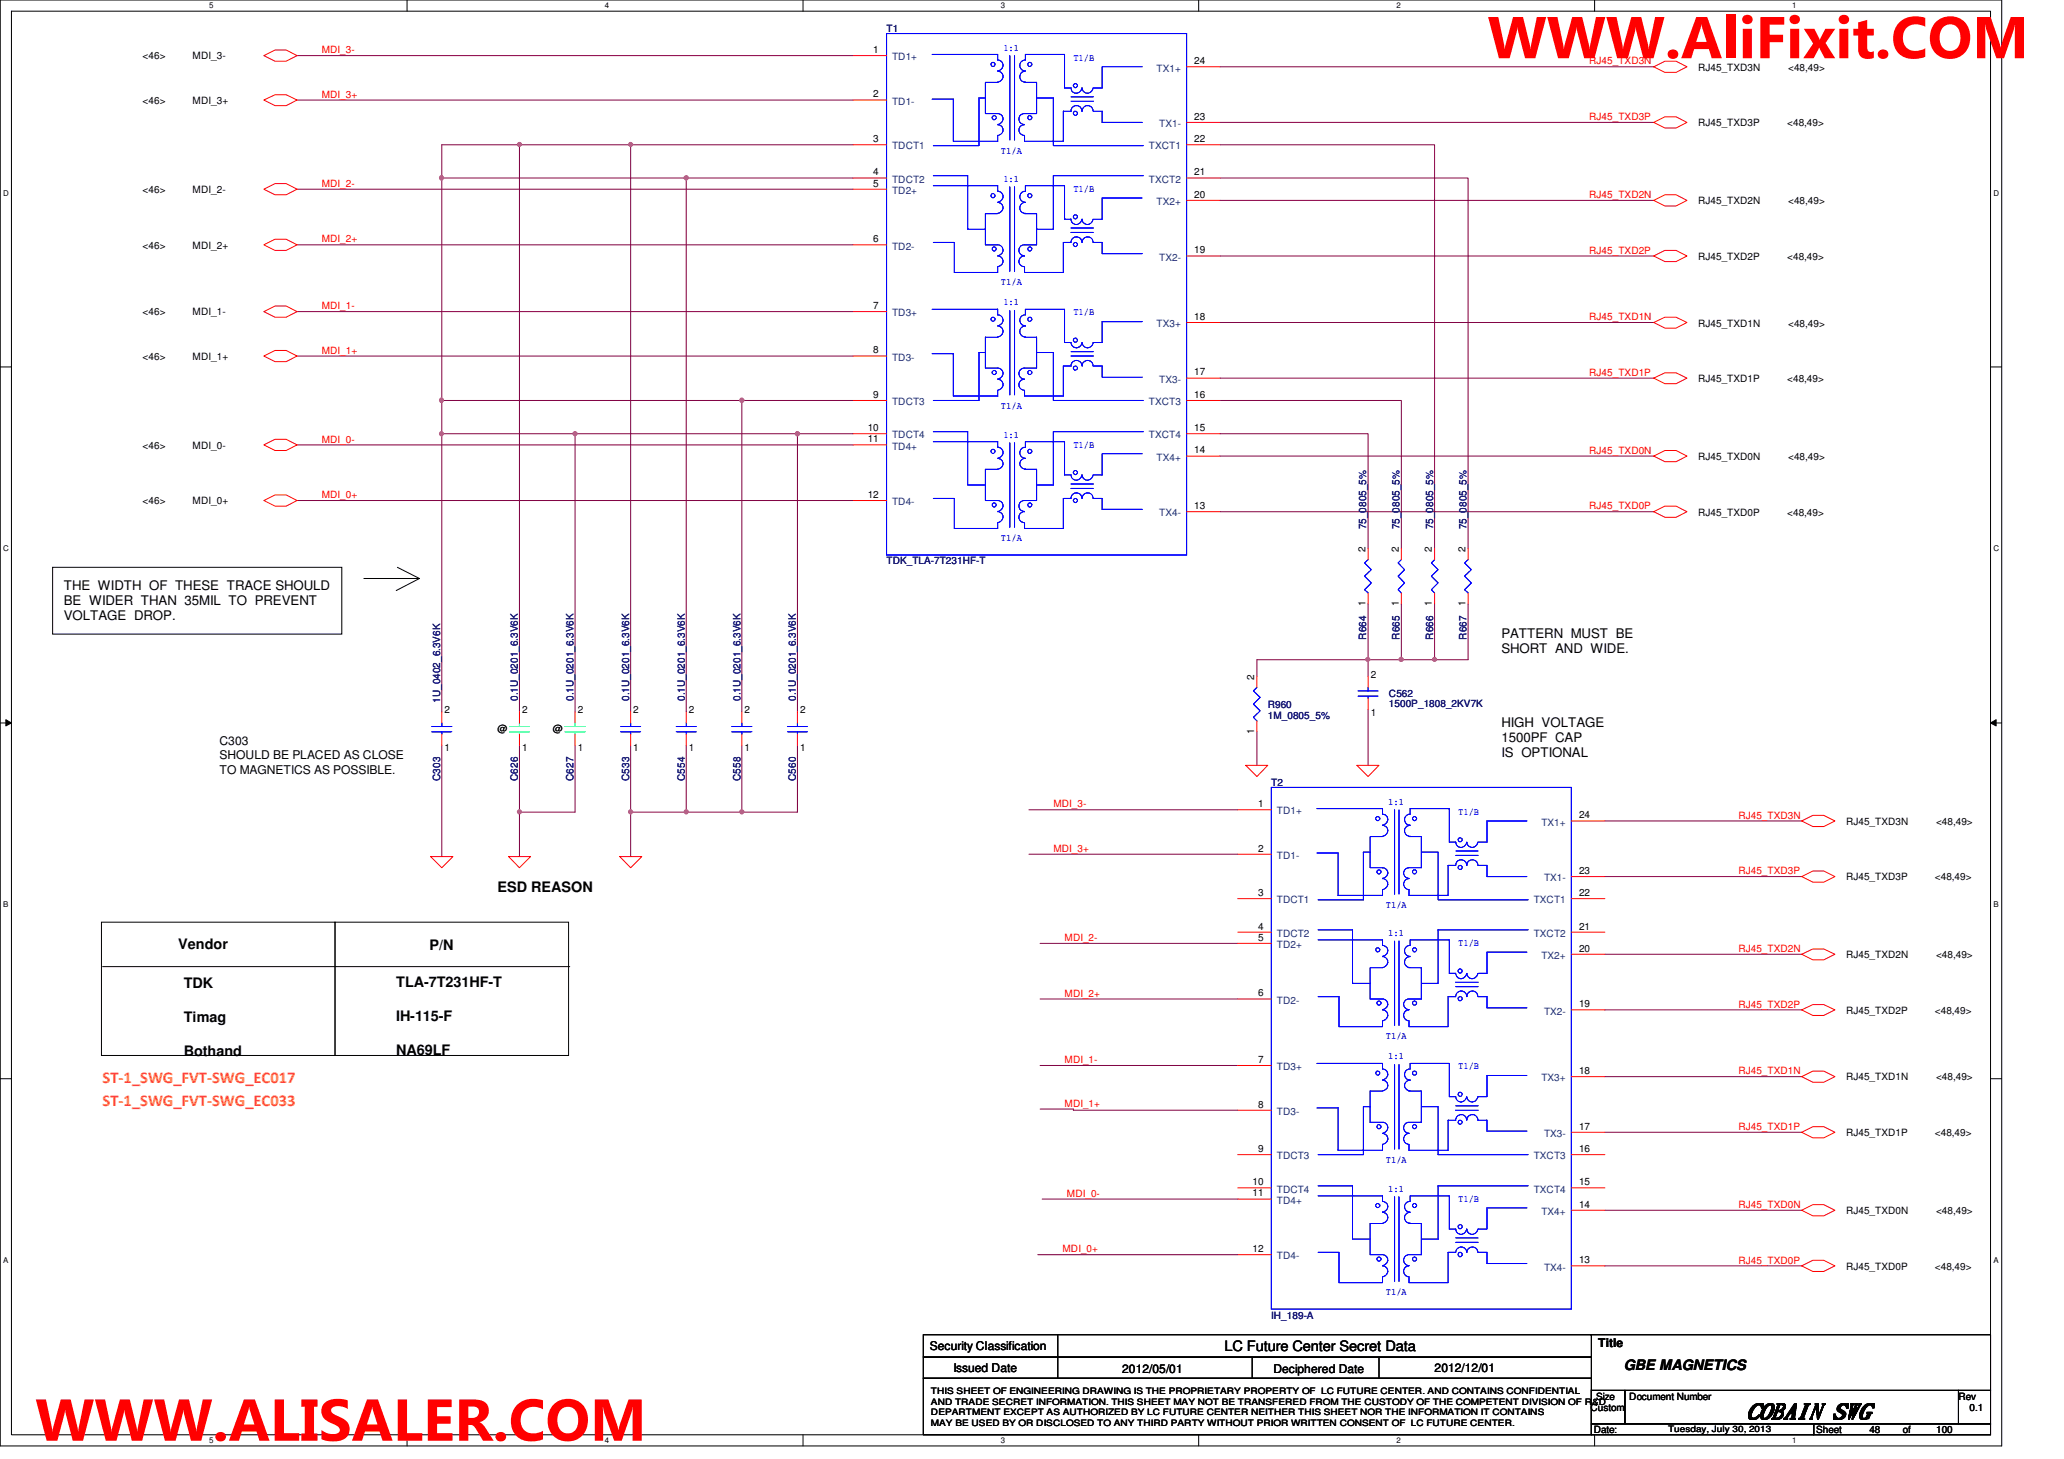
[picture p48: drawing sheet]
<svg xmlns="http://www.w3.org/2000/svg" width="297mm" height="210mm" viewBox="0 0 297 210" stroke-linecap="round" stroke-linejoin="round" font-family="sans-serif">
<defs><g id="words">
<g font-size="8.5" fill="#f00">
<text x="214.1" y="8.4">WWW.AliFixit.COM</text>
<text x="5.1" y="207.3">WWW.ALISALER.COM</text>
</g>
<text font-size="3" x="251.4" y="204">COBAIN SWG</text>
<g font-size="2.4" fill="#ff8000">
<text x="14.8" y="155.9">ST-1_SWG_FVT-SWG_EC017</text>
<text x="14.8" y="159.1">ST-1_SWG_FVT-SWG_EC033</text>
</g>
<g font-size="2.1">
<text x="71.6" y="128.3">ESD REASON</text>
<text x="25.7" y="136.5">Vendor</text>
<text x="61.8" y="136.7">P/N</text>
<text x="26.5" y="142.1">TDK</text>
<text x="57" y="141.9">TLA-7T231HF-T</text>
<text x="26.5" y="147">Timag</text>
<text x="57" y="146.9">IH-115-F</text>
<text x="26.5" y="151.9">Bothand</text>
<text x="57" y="151.8">NA69LF</text>
<text x="176.2" y="194.4">LC Future Center Secret Data</text>
<text x="233.7" y="197.1">GBE MAGNETICS</text>
</g>
<g font-size="1.9">
<text x="9.2" y="89.2">VOLTAGE DROP.</text>
<text x="9.2" y="84.9">THE WIDTH OF THESE TRACE SHOULD</text>
<text x="9.2" y="87.1">BE WIDER THAN 35MIL TO PREVENT</text>
<text x="216.1" y="91.8">PATTERN MUST BE</text>
<text x="216.1" y="93.9">SHORT AND WIDE.</text>
<text x="216.1" y="104.6">HIGH VOLTAGE</text>
<text x="216.1" y="106.8">1500PF CAP</text>
<text x="216.1" y="108.9">IS OPTIONAL</text>
</g>
<g font-size="1.7">
<text x="31.6" y="107.2">C303</text>
<text x="31.6" y="109.3">SHOULD BE PLACED AS CLOSE</text>
<text x="31.6" y="111.3">TO MAGNETICS AS POSSIBLE.</text>
<text x="133.8" y="194.3">Security Classification</text>
<text x="137.2" y="197.3">Issued Date</text>
<text x="161.5" y="197.5">2012/05/01</text>
<text x="183.3" y="197.5">Deciphered Date</text>
<text x="206.5" y="197.3">2012/12/01</text>
<text x="230" y="193.8">Title</text>
</g>
<g font-size="1.4" fill="#000080">
<text x="127.6" y="4.6">T1</text>
<text x="196.6" y="76.2" transform="rotate(-90 196.6 76.2)">75_0805_5%</text>
<text x="201.4" y="76.2" transform="rotate(-90 201.4 76.2)">75_0805_5%</text>
<text x="206.2" y="76.2" transform="rotate(-90 206.2 76.2)">75_0805_5%</text>
<text x="211" y="76.2" transform="rotate(-90 211 76.2)">75_0805_5%</text>
<text x="127.6" y="81.2">TDK_TLA-7T231HF-T</text>
<text x="196.6" y="92" transform="rotate(-90 196.6 92)">R664</text>
<text x="201.4" y="92" transform="rotate(-90 201.4 92)">R665</text>
<text x="206.2" y="92" transform="rotate(-90 206.2 92)">R666</text>
<text x="211" y="92" transform="rotate(-90 211 92)">R667</text>
<text x="63.3" y="101.1" transform="rotate(-90 63.3 101.1)">1U_0402_6.3V6K</text>
<text x="74.5" y="100.8" transform="rotate(-90 74.5 100.8)">0.1U_0201_6.3V6K</text>
<text x="82.5" y="100.8" transform="rotate(-90 82.5 100.8)">0.1U_0201_6.3V6K</text>
<text x="90.5" y="100.8" transform="rotate(-90 90.5 100.8)">0.1U_0201_6.3V6K</text>
<text x="98.5" y="100.8" transform="rotate(-90 98.5 100.8)">0.1U_0201_6.3V6K</text>
<text x="106.5" y="100.8" transform="rotate(-90 106.5 100.8)">0.1U_0201_6.3V6K</text>
<text x="114.6" y="100.8" transform="rotate(-90 114.6 100.8)">0.1U_0201_6.3V6K</text>
<text x="182.5" y="101.9">R960</text>
<text x="199.9" y="100.2">C562</text>
<text x="199.9" y="101.7">1500P_1808_2KV7K</text>
<text x="182.5" y="103.5">1M_0805_5%</text>
<text x="63.3" y="112.4" transform="rotate(-90 63.3 112.4)">C303</text>
<text x="74.5" y="112.4" transform="rotate(-90 74.5 112.4)">C626</text>
<text x="82.5" y="112.4" transform="rotate(-90 82.5 112.4)">C627</text>
<text x="90.5" y="112.4" transform="rotate(-90 90.5 112.4)">C533</text>
<text x="98.5" y="112.4" transform="rotate(-90 98.5 112.4)">C554</text>
<text x="106.5" y="112.4" transform="rotate(-90 106.5 112.4)">C558</text>
<text x="114.6" y="112.4" transform="rotate(-90 114.6 112.4)">C560</text>
<text x="183" y="113.1">T2</text>
<text x="183" y="189.7">IH_189-A</text>
</g>
<g font-size="1.4">
<text x="20.5" y="8.6">&lt;46&gt;</text>
<text x="27.7" y="8.6">MDI_3-</text>
<text x="125.7" y="7.6">1</text>
<text x="171.9" y="9.2">24</text>
<text x="244.4" y="10.2">RJ45_TXD3N</text>
<text x="257.3" y="10.2">&lt;48,49&gt;</text>
<text x="20.5" y="15">&lt;46&gt;</text>
<text x="27.7" y="15">MDI_3+</text>
<text x="125.7" y="14">2</text>
<text x="171.9" y="17.2">23</text>
<text x="125.7" y="20.4">3</text>
<text x="171.9" y="20.4">22</text>
<text x="244.4" y="18.2">RJ45_TXD3P</text>
<text x="257.2" y="18.2">&lt;48,49&gt;</text>
<text x="20.5" y="27.8">&lt;46&gt;</text>
<text x="27.7" y="27.8">MDI_2-</text>
<text x="125.7" y="25.2">4</text>
<text x="125.7" y="26.8">5</text>
<text x="171.9" y="28.4">20</text>
<text x="171.9" y="25.2">21</text>
<text x="244.4" y="29.4">RJ45_TXD2N</text>
<text x="257.3" y="29.4">&lt;48,49&gt;</text>
<text x="20.5" y="35.8">&lt;46&gt;</text>
<text x="27.7" y="35.8">MDI_2+</text>
<text x="125.7" y="34.8">6</text>
<text x="171.9" y="36.4">19</text>
<text x="244.4" y="37.4">RJ45_TXD2P</text>
<text x="257.2" y="37.4">&lt;48,49&gt;</text>
<text x="20.5" y="45.4">&lt;46&gt;</text>
<text x="27.7" y="45.4">MDI_1-</text>
<text x="125.7" y="44.4">7</text>
<text x="171.9" y="46">18</text>
<text x="244.4" y="47">RJ45_TXD1N</text>
<text x="257.3" y="47">&lt;48,49&gt;</text>
<text x="20.5" y="51.8">&lt;46&gt;</text>
<text x="27.7" y="51.8">MDI_1+</text>
<text x="125.7" y="50.8">8</text>
<text x="125.7" y="57.2">9</text>
<text x="171.9" y="54">17</text>
<text x="171.9" y="57.2">16</text>
<text x="244.4" y="55">RJ45_TXD1P</text>
<text x="257.2" y="55">&lt;48,49&gt;</text>
<text x="20.5" y="64.6">&lt;46&gt;</text>
<text x="27.7" y="64.6">MDI_0-</text>
<text x="124.9" y="62">10</text>
<text x="124.9" y="63.6">11</text>
<text x="171.9" y="65.2">14</text>
<text x="171.9" y="62">15</text>
<text x="124.9" y="71.6">12</text>
<text x="244.4" y="66.2">RJ45_TXD0N</text>
<text x="257.3" y="66.2">&lt;48,49&gt;</text>
<text x="20.5" y="72.6">&lt;46&gt;</text>
<text x="27.7" y="72.6">MDI_0+</text>
<text x="171.9" y="73.2">13</text>
<text x="244.4" y="74.2">RJ45_TXD0P</text>
<text x="257.2" y="74.2">&lt;48,49&gt;</text>
<text x="196.5" y="79.4" transform="rotate(-90 196.5 79.4)">2</text>
<text x="201.3" y="79.4" transform="rotate(-90 201.3 79.4)">2</text>
<text x="206.1" y="79.4" transform="rotate(-90 206.1 79.4)">2</text>
<text x="210.9" y="79.4" transform="rotate(-90 210.9 79.4)">2</text>
<text x="196.5" y="87.2" transform="rotate(-90 196.5 87.2)">1</text>
<text x="201.3" y="87.2" transform="rotate(-90 201.3 87.2)">1</text>
<text x="206.1" y="87.2" transform="rotate(-90 206.1 87.2)">1</text>
<text x="210.9" y="87.2" transform="rotate(-90 210.9 87.2)">1</text>
<text x="180.5" y="97.8" transform="rotate(-90 180.5 97.8)">2</text>
<text x="197.3" y="97.5">2</text>
<text x="64" y="102.6">2</text>
<text x="71.6" y="105.4">@</text>
<text x="75.1" y="102.6">2</text>
<text x="79.6" y="105.4">@</text>
<text x="83.1" y="102.6">2</text>
<text x="91.1" y="102.6">2</text>
<text x="99.1" y="102.6">2</text>
<text x="107.1" y="102.6">2</text>
<text x="115.1" y="102.6">2</text>
<text x="180.5" y="105.6" transform="rotate(-90 180.5 105.6)">1</text>
<text x="197.3" y="103">1</text>
<text x="64" y="108.1">1</text>
<text x="75.1" y="108.1">1</text>
<text x="83.1" y="108.1">1</text>
<text x="91.1" y="108.1">1</text>
<text x="99.1" y="108.1">1</text>
<text x="107.1" y="108.1">1</text>
<text x="115.1" y="108.1">1</text>
<text x="181.1" y="116.1">1</text>
<text x="227.2" y="117.7">24</text>
<text x="265.7" y="118.7">RJ45_TXD3N</text>
<text x="278.6" y="118.7">&lt;48,49&gt;</text>
<text x="181.1" y="122.5">2</text>
<text x="227.2" y="125.7">23</text>
<text x="181.1" y="128.9">3</text>
<text x="227.2" y="128.9">22</text>
<text x="265.7" y="126.7">RJ45_TXD3P</text>
<text x="278.5" y="126.7">&lt;48,49&gt;</text>
<text x="181.1" y="133.7">4</text>
<text x="181.1" y="135.3">5</text>
<text x="227.2" y="136.9">20</text>
<text x="227.2" y="133.7">21</text>
<text x="265.7" y="137.9">RJ45_TXD2N</text>
<text x="278.6" y="137.9">&lt;48,49&gt;</text>
<text x="181.1" y="143.3">6</text>
<text x="227.2" y="144.9">19</text>
<text x="265.7" y="145.9">RJ45_TXD2P</text>
<text x="278.5" y="145.9">&lt;48,49&gt;</text>
<text x="181.1" y="152.9">7</text>
<text x="227.2" y="154.5">18</text>
<text x="265.7" y="155.4">RJ45_TXD1N</text>
<text x="278.6" y="155.4">&lt;48,49&gt;</text>
<text x="181.1" y="159.3">8</text>
<text x="181.1" y="165.7">9</text>
<text x="227.2" y="162.5">17</text>
<text x="227.2" y="165.7">16</text>
<text x="265.7" y="163.4">RJ45_TXD1P</text>
<text x="278.5" y="163.4">&lt;48,49&gt;</text>
<text x="180.3" y="170.5">10</text>
<text x="180.3" y="172.1">11</text>
<text x="227.2" y="173.7">14</text>
<text x="227.2" y="170.5">15</text>
<text x="265.7" y="174.7">RJ45_TXD0N</text>
<text x="278.6" y="174.7">&lt;48,49&gt;</text>
<text x="180.3" y="180.1">12</text>
<text x="227.2" y="181.7">13</text>
<text x="265.7" y="182.7">RJ45_TXD0P</text>
<text x="278.5" y="182.7">&lt;48,49&gt;</text>
<text x="228.9" y="203">Custom</text>
<text x="229.7" y="201.4">Size</text>
<text x="234.5" y="201.4">Document Number</text>
<text x="281.9" y="201.4">Rev</text>
<text x="283.5" y="203">0.1</text>
<text x="229.4" y="206.2">Date:</text>
<text x="261.4" y="206.2">Sheet</text>
<text x="269" y="206.2">48</text>
<text x="273.9" y="206.2">of</text>
<text x="278.6" y="206.2">100</text>
</g>
<g font-size="1.4" fill="#f00">
<text x="46.3" y="7.7">MDI_3-</text>
<text x="228.7" y="9.3">RJ45_TXD3N</text>
<text x="46.3" y="14.1">MDI_3+</text>
<text x="228.7" y="17.3">RJ45_TXD3P</text>
<text x="46.3" y="26.9">MDI_2-</text>
<text x="228.7" y="28.5">RJ45_TXD2N</text>
<text x="46.3" y="34.9">MDI_2+</text>
<text x="228.7" y="36.5">RJ45_TXD2P</text>
<text x="46.3" y="44.5">MDI_1-</text>
<text x="228.7" y="46.1">RJ45_TXD1N</text>
<text x="46.3" y="50.9">MDI_1+</text>
<text x="228.7" y="54.1">RJ45_TXD1P</text>
<text x="46.3" y="63.7">MDI_0-</text>
<text x="228.7" y="65.3">RJ45_TXD0N</text>
<text x="46.3" y="71.7">MDI_0+</text>
<text x="228.7" y="73.3">RJ45_TXD0P</text>
<text x="151.6" y="116.2">MDI_3-</text>
<text x="250.2" y="117.8">RJ45_TXD3N</text>
<text x="151.6" y="122.6">MDI_3+</text>
<text x="250.2" y="125.8">RJ45_TXD3P</text>
<text x="153.2" y="135.4">MDI_2-</text>
<text x="250.2" y="136.9">RJ45_TXD2N</text>
<text x="153.2" y="143.4">MDI_2+</text>
<text x="250.2" y="144.9">RJ45_TXD2P</text>
<text x="153.2" y="153">MDI_1-</text>
<text x="250.2" y="154.6">RJ45_TXD1N</text>
<text x="153.2" y="159.2">MDI_1+</text>
<text x="250.2" y="162.6">RJ45_TXD1P</text>
<text x="153.5" y="172.2">MDI_0-</text>
<text x="250.2" y="173.8">RJ45_TXD0N</text>
<text x="152.9" y="180.2">MDI_0+</text>
<text x="250.2" y="181.8">RJ45_TXD0P</text>
</g>
<g font-size="1.4" fill="#004080">
<text x="128.4" y="8.7">TD1+</text>
<text x="166.5" y="10.3">TX1+</text>
<text x="128.4" y="15.1">TD1-</text>
<text x="128.4" y="21.5">TDCT1</text>
<text x="165.4" y="21.5">TXCT1</text>
<text x="166.8" y="18.3">TX1-</text>
<text x="128.4" y="26.3">TDCT2</text>
<text x="128.4" y="27.9">TD2+</text>
<text x="165.4" y="26.3">TXCT2</text>
<text x="166.5" y="29.5">TX2+</text>
<text x="128.4" y="35.9">TD2-</text>
<text x="166.8" y="37.5">TX2-</text>
<text x="128.4" y="45.5">TD3+</text>
<text x="166.5" y="47.1">TX3+</text>
<text x="128.4" y="51.9">TD3-</text>
<text x="128.4" y="58.3">TDCT3</text>
<text x="165.4" y="58.3">TXCT3</text>
<text x="166.8" y="55.1">TX3-</text>
<text x="128.4" y="63.1">TDCT4</text>
<text x="128.4" y="64.7">TD4+</text>
<text x="165.4" y="63.1">TXCT4</text>
<text x="166.5" y="66.3">TX4+</text>
<text x="128.4" y="72.7">TD4-</text>
<text x="166.8" y="74.3">TX4-</text>
<text x="183.8" y="117.2">TD1+</text>
<text x="221.8" y="118.8">TX1+</text>
<text x="183.8" y="123.6">TD1-</text>
<text x="183.8" y="130">TDCT1</text>
<text x="220.7" y="130">TXCT1</text>
<text x="222.2" y="126.8">TX1-</text>
<text x="183.8" y="134.8">TDCT2</text>
<text x="183.8" y="136.4">TD2+</text>
<text x="220.7" y="134.8">TXCT2</text>
<text x="221.8" y="138">TX2+</text>
<text x="183.8" y="144.4">TD2-</text>
<text x="222.2" y="146">TX2-</text>
<text x="183.8" y="154">TD3+</text>
<text x="221.8" y="155.6">TX3+</text>
<text x="183.8" y="160.4">TD3-</text>
<text x="183.8" y="166.8">TDCT3</text>
<text x="220.7" y="166.8">TXCT3</text>
<text x="222.2" y="163.6">TX3-</text>
<text x="183.8" y="171.6">TDCT4</text>
<text x="183.8" y="173.2">TD4+</text>
<text x="220.7" y="171.6">TXCT4</text>
<text x="221.8" y="174.8">TX4+</text>
<text x="183.8" y="181.2">TD4-</text>
<text x="222.2" y="182.8">TX4-</text>
</g>
<g font-size="1.4" fill="#00f">
<text x="144.4" y="7.3">1:1</text>
<text x="154.5" y="8.7">T1/B</text>
<text x="144.1" y="22.1">T1/A</text>
<text x="144.4" y="26.2">1:1</text>
<text x="154.5" y="27.6">T1/B</text>
<text x="144.1" y="41">T1/A</text>
<text x="144.4" y="43.9">1:1</text>
<text x="154.5" y="45.3">T1/B</text>
<text x="144.1" y="58.8">T1/A</text>
<text x="144.4" y="62.9">1:1</text>
<text x="154.5" y="64.4">T1/B</text>
<text x="144.1" y="77.9">T1/A</text>
<text x="199.8" y="115.8">1:1</text>
<text x="209.8" y="117.2">T1/B</text>
<text x="199.4" y="130.6">T1/A</text>
<text x="199.8" y="134.7">1:1</text>
<text x="209.8" y="136.1">T1/B</text>
<text x="199.4" y="149.5">T1/A</text>
<text x="199.8" y="152.4">1:1</text>
<text x="209.8" y="153.8">T1/B</text>
<text x="199.4" y="167.3">T1/A</text>
<text x="199.8" y="171.4">1:1</text>
<text x="209.8" y="172.9">T1/B</text>
<text x="199.4" y="186.4">T1/A</text>
</g>
<g font-size="1.3">
<text x="134" y="200.6">THIS SHEET OF ENGINEERING DRAWING IS THE PROPRIETARY PROPERTY OF LC FUTURE CENTER. AND CONTAINS CONFIDENTIAL</text>
<text x="134" y="202.1">AND TRADE SECRET INFORMATION. THIS SHEET MAY NOT BE TRANSFERED FROM THE CUSTODY OF THE COMPETENT DIVISION OF R&amp;D</text>
<text x="134" y="203.6">DEPARTMENT EXCEPT AS AUTHORIZED BY LC FUTURE CENTER NEITHER THIS SHEET NOR THE INFORMATION IT CONTAINS</text>
<text x="134" y="205.1">MAY BE USED BY OR DISCLOSED TO ANY THIRD PARTY WITHOUT PRIOR WRITTEN CONSENT OF LC FUTURE CENTER.</text>
<text x="240.1" y="206">Tuesday, July 30, 2013</text>
</g>
<g font-size="1.1">
<text x="30.1" y="1.1">5</text>
<text x="87" y="1.1">4</text>
<text x="144" y="1.1">3</text>
<text x="201" y="1.1">2</text>
<text x="257.9" y="1.1">1</text>
<text x=".5" y="28.2">D</text>
<text x="286.9" y="28.2">D</text>
<text x=".5" y="79.3">C</text>
<text x="286.9" y="79.3">C</text>
<text x=".5" y="130.6">B</text>
<text x="286.9" y="130.6">B</text>
<text x=".5" y="181.7">A</text>
<text x="286.9" y="181.7">A</text>
<text x="30.1" y="207.6">5</text>
<text x="87" y="207.6">4</text>
<text x="144" y="207.6">3</text>
<text x="201" y="207.6">2</text>
<text x="257.9" y="207.6">1</text>
</g>
</g></defs>
<path d="M0 0h288.1v208h-288.1zM1.6 1.6h284.9v204.8h-284.9z" fill="none" stroke="#000" stroke-width=".14"/>
<g fill="#fff">
<path d="M30.1 .2h.6v1.2h-.6z"/>
<path d="M30.1 206.6h.6v1.2h-.6z"/>
</g>
<path d="M58.6 0v1.6M58.6 206.4v1.6" fill="none" stroke="#000" stroke-width=".14"/>
<g fill="#fff">
<path d="M87 .2h.6v1.2h-.6z"/>
<path d="M87 206.6h.6v1.2h-.6z"/>
</g>
<path d="M115.6 0v1.6M115.6 206.4v1.6" fill="none" stroke="#000" stroke-width=".14"/>
<g fill="#fff">
<path d="M144 .2h.6v1.2h-.6z"/>
<path d="M144 206.6h.6v1.2h-.6z"/>
</g>
<path d="M172.5 0v1.6M172.5 206.4v1.6" fill="none" stroke="#000" stroke-width=".14"/>
<g fill="#fff">
<path d="M201 .2h.5v1.2h-.5z"/>
<path d="M201 206.6h.5v1.2h-.5z"/>
</g>
<path d="M229.5 0v1.6M229.5 206.4v1.6" fill="none" stroke="#000" stroke-width=".14"/>
<g fill="#fff">
<path d="M257.9 .2h.6v1.2h-.6z"/>
<path d="M257.9 206.6h.6v1.2h-.6z"/>
<path d="M.5 27.2h.7v1.2h-.7z"/>
<path d="M286.9 27.2h.8v1.2h-.8z"/>
<path d="M.5 78.4h.7v1.1h-.7z"/>
<path d="M286.9 78.4h.8v1.1h-.8z"/>
</g>
<path d="M0 52.8h1.6M286.5 52.8h1.6" fill="none" stroke="#000" stroke-width=".14"/>
<g fill="#fff">
<path d="M.5 129.6h.7v1.2h-.7z"/>
<path d="M286.9 129.6h.7v1.2h-.7z"/>
</g>
<path d="M0 104h1.6M.8 103.5l.8 .5-.8 .4zM286.5 104h1.6M286.5 104l.8-.5v.9z" fill="none" stroke="#000" stroke-width=".14"/>
<path d="M.8 103.5l.8 .5-.8 .4zM286.5 104l.8-.5v.9z" fill="#000"/>
<g fill="#fff">
<path d="M.5 180.8h.7v1.1h-.7z"/>
<path d="M286.9 180.8h.7v1.1h-.7z"/>
</g>
<path d="M7.6 81.6h41.6v9.6h-41.6zM57.2 81.6l3.2 1.6h-8M60.4 83.2l-3.4 1.8M14.6 132.7h33.6v19.1h-33.6zM14.8 139.1h67.2M48.2 132.7h33.6v19.1h-33.6zM0 155.2h1.6M286.5 155.2h1.6" fill="none" stroke="#000" stroke-width=".14"/>
<path d="M42.8 14.4h80M42.8 8h80M42.8 35.2h80M42.8 27.2h80M42.8 51.2h80M42.8 44.8h80M42.8 72h80M42.8 64h80M106.8 107.2v9.6M114.8 107.2v9.6" fill="none" stroke="#800040" stroke-width=".14"/>
<circle cx="106.8" cy="116.8" r=".3" fill="#f0f"/>
<circle cx="106.8" cy="116.8" r=".3" fill="none" stroke="#f0f" stroke-width=".14"/>
<path d="M82.8 107.2v9.6h-8M90.8 116.8v6.4M98.8 107.2v9.6M106.8 116.8h8" fill="none" stroke="#800040" stroke-width=".14"/>
<circle cx="74.8" cy="116.8" r=".3" fill="#f0f"/>
<circle cx="74.8" cy="116.8" r=".3" fill="none" stroke="#f0f" stroke-width=".14"/>
<path d="M63.6 107.2v16M74.8 107.2v16M90.8 107.2v9.6h8" fill="none" stroke="#800040" stroke-width=".14"/>
<circle cx="90.8" cy="116.8" r=".3" fill="#f0f"/>
<circle cx="90.8" cy="116.8" r=".3" fill="none" stroke="#f0f" stroke-width=".14"/>
<path d="M98.8 116.8h8" fill="none" stroke="#800040" stroke-width=".14"/>
<circle cx="98.8" cy="116.8" r=".3" fill="#f0f"/>
<circle cx="98.8" cy="116.8" r=".3" fill="none" stroke="#f0f" stroke-width=".14"/>
<path d="M63.6 62.4v40M114.8 62.4h8" fill="none" stroke="#800040" stroke-width=".14"/>
<circle cx="114.8" cy="62.4" r=".3" fill="#f0f"/>
<circle cx="114.8" cy="62.4" r=".3" fill="none" stroke="#f0f" stroke-width=".14"/>
<path d="M106.8 57.6h16" fill="none" stroke="#800040" stroke-width=".14"/>
<circle cx="106.8" cy="57.6" r=".31" fill="#f0f"/>
<circle cx="106.8" cy="57.6" r=".31" fill="none" stroke="#f0f" stroke-width=".14"/>
<path d="M63.6 25.6v32" fill="none" stroke="#800040" stroke-width=".14"/>
<circle cx="63.5" cy="57.6" r=".31" fill="#f0f"/>
<circle cx="63.5" cy="57.6" r=".31" fill="none" stroke="#f0f" stroke-width=".14"/>
<circle cx="63.5" cy="25.6" r=".31" fill="#f0f"/>
<circle cx="63.5" cy="25.6" r=".31" fill="none" stroke="#f0f" stroke-width=".14"/>
<path d="M90.8 20.8h32M98.8 25.6h24" fill="none" stroke="#800040" stroke-width=".14"/>
<circle cx="90.8" cy="20.8" r=".3" fill="#f0f"/>
<circle cx="90.8" cy="20.8" r=".3" fill="none" stroke="#f0f" stroke-width=".14"/>
<path d="M63.6 20.8v4.8M98.8 25.6v76.8M63.6 62.4v-4.8h43.2v44.8M114.8 62.4v40" fill="none" stroke="#800040" stroke-width=".14"/>
<circle cx="98.7" cy="25.6" r=".31" fill="#f0f"/>
<circle cx="98.7" cy="25.6" r=".31" fill="none" stroke="#f0f" stroke-width=".14"/>
<path d="M63.6 25.6h35.2M90.8 20.8v81.6M82.8 62.4v40" fill="none" stroke="#800040" stroke-width=".14"/>
<circle cx="82.8" cy="62.4" r=".3" fill="#f0f"/>
<circle cx="82.8" cy="62.4" r=".3" fill="none" stroke="#f0f" stroke-width=".14"/>
<path d="M82.8 62.4h32" fill="none" stroke="#800040" stroke-width=".14"/>
<circle cx="114.8" cy="62.4" r=".3" fill="#f0f"/>
<circle cx="114.8" cy="62.4" r=".3" fill="none" stroke="#f0f" stroke-width=".14"/>
<path d="M74.8 20.8v81.6" fill="none" stroke="#800040" stroke-width=".14"/>
<circle cx="74.8" cy="20.8" r=".3" fill="#f0f"/>
<circle cx="74.8" cy="20.8" r=".3" fill="none" stroke="#f0f" stroke-width=".14"/>
<path d="M74.8 20.8h16M63.6 62.4h19.2" fill="none" stroke="#800040" stroke-width=".14"/>
<circle cx="63.5" cy="62.4" r=".3" fill="#f0f"/>
<circle cx="63.5" cy="62.4" r=".3" fill="none" stroke="#f0f" stroke-width=".14"/>
<g fill="none" stroke="#800040" stroke-width=".14">
<path d="M175.6 17.6h62.4M175.6 9.6h62.4M63.6 20.8h11.2M175.6 36.8h62.4M175.6 28.8h62.4M175.6 25.6h35.7v53.3M175.6 20.8h30.9v58.1M175.6 54.4h62.4M175.6 46.4h62.4M175.6 57.6h26.1v21.3M175.6 73.6h62.4M175.6 65.6h62.4"/>
<path d="M175.6 62.4h21.3v16.5M211.3 86.9v8h-4.8"/>
</g>
<circle cx="206.5" cy="94.9" r=".3" fill="#f0f"/>
<circle cx="206.5" cy="94.9" r=".3" fill="none" stroke="#f0f" stroke-width=".14"/>
<path d="M196.9 86.9v8h4.8v-8" fill="none" stroke="#800040" stroke-width=".14"/>
<circle cx="196.8" cy="94.9" r=".3" fill="#f0f"/>
<circle cx="196.8" cy="94.9" r=".3" fill="none" stroke="#f0f" stroke-width=".14"/>
<path d="M206.5 86.9v8h-4.8" fill="none" stroke="#800040" stroke-width=".14"/>
<circle cx="201.7" cy="94.9" r=".31" fill="#f0f"/>
<circle cx="201.7" cy="94.9" r=".31" fill="none" stroke="#f0f" stroke-width=".14"/>
<g fill="none" stroke="#800040" stroke-width=".14">
<path d="M180.9 97.3v-2.4h16v2.4M148.1 116.5h30M180.9 105.3v4.8M196.9 102.1v8M231 118.1h28.3M148.1 122.9h30M149.7 135.7h28.4M231 126.1h28.3M231 137.3h28.3M149.7 159.6h4.8v.1h23.6M149.7 153.3h28.4M149.7 143.7h28.4"/>
<path d="M231 145.3h28.3M231 154.9h28.3M150 172.5h28.1M231 162.9h28.3M231 174.1h28.3M149.3 180.5h28.8M231 182.1h28.3"/>
</g>
<g fill="none" stroke="#f00" stroke-width=".14">
<path d="M38 8l1.6-.8h1.6l1.6 .8-1.6 .8h-1.6zM38 14.4l1.6-.8h1.6l1.6 .8-1.6 .8h-1.6zM122.8 14.4h4.8M122.8 8h4.8M170.8 17.6h4.8M170.8 9.6h4.8M238 9.6l1.6-.8h1.6l1.6 .8-1.6 .8h-1.6zM238 17.6l1.6-.8h1.6l1.6 .8-1.6 .8h-1.6zM38 27.2l1.6-.8h1.6l1.6 .8-1.6 .8h-1.6zM38 35.2l1.6-.8h1.6l1.6 .8-1.6 .8h-1.6zM122.8 20.8h4.8M122.8 25.6h4.8"/>
<path d="M122.8 27.2h4.8M122.8 35.2h4.8M170.8 36.8h4.8M170.8 28.8h4.8M170.8 25.6h4.8M170.8 20.8h4.8M238 28.8l1.6-.8h1.6l1.6 .8-1.6 .8h-1.6zM238 36.8l1.6-.8h1.6l1.6 .8-1.6 .8h-1.6zM38 44.8l1.6-.8h1.6l1.6 .8-1.6 .8h-1.6zM38 51.2l1.6-.8h1.6l1.6 .8-1.6 .8h-1.6zM122.8 44.8h4.8M122.8 51.2h4.8"/>
<path d="M122.8 57.6h4.8M170.8 57.6h4.8M170.8 46.4h4.8M170.8 54.4h4.8M238 46.4l1.6-.8h1.6l1.6 .8-1.6 .8h-1.6zM238 54.4l1.6-.8h1.6l1.6 .8-1.6 .8h-1.6zM38 64l1.6-.8h1.6l1.6 .8-1.6 .8h-1.6zM38 72l1.6-.8h1.6l1.6 .8-1.6 .8h-1.6zM122.8 62.4h4.8M122.8 64h4.8M122.8 72h4.8M170.8 73.6h4.8"/>
<path d="M170.8 65.6h4.8M170.8 62.4h4.8M196.9 78.9v1.6M201.7 78.9v1.6M206.5 78.9v1.6M211.3 78.9v1.6M238 65.6l1.6-.8h1.6l1.6 .8-1.6 .8h-1.6zM238 73.6l1.6-.8h1.6l1.6 .8-1.6 .8h-1.6zM180.9 97.3v1.6M196.9 85.3v1.6M196.9 97.3v1.6M201.7 85.3v1.6"/>
<path d="M206.5 85.3v1.6M211.3 85.3v1.6M63.6 105.6v1.6M63.6 102.4v1.6M74.8 105.6v1.6M74.8 102.4v1.6M82.8 105.6v1.6M82.8 102.4v1.6M90.8 105.6v1.6M90.8 102.4v1.6M98.8 105.6v1.6M98.8 102.4v1.6"/>
<path d="M106.8 105.6v1.6M106.8 102.4v1.6M114.8 105.6v1.6M114.8 102.4v1.6M178.1 116.5h4.9M179.3 110.1h3.2l-1.6 1.6zM180.9 103.7v1.6M195.3 110.1h3.2l-1.6 1.6zM196.9 100.5v1.6M226.1 118.1h4.9M259.3 118.1l1.6-.8h1.6l1.6 .8-1.6 .8h-1.6zM62 123.2h3.2l-1.6 1.6z"/>
<path d="M73.2 123.2h3.2l-1.6 1.6zM89.2 123.2h3.2l-1.6 1.6zM178.1 122.9h4.9M178.1 129.3h4.9M178.1 134.1h4.9M178.1 135.7h4.9M226.1 137.3h4.9M226.1 134.1h4.9M226.1 129.3h4.9M226.1 126.1h4.9M259.3 126.1l1.6-.8h1.6l1.6 .8-1.6 .8h-1.6zM259.3 137.3l1.6-.8h1.6l1.6 .8-1.6 .8h-1.6z"/>
<path d="M178.1 143.7h4.9M178.1 153.3h4.9M178.1 159.7h4.9M226.1 154.9h4.9M226.1 145.3h4.9M259.3 145.3l1.6-.8h1.6l1.6 .8-1.6 .8h-1.6zM259.3 154.9l1.6-.8h1.6l1.6 .8-1.6 .8h-1.6zM178.1 166.1h4.9M178.1 170.9h4.9M178.1 172.5h4.9M226.1 166.1h4.9M226.1 174.1h4.9"/>
<path d="M226.1 170.9h4.9M226.1 162.9h4.9M259.3 162.9l1.6-.8h1.6l1.6 .8-1.6 .8h-1.6zM259.3 174.1l1.6-.8h1.6l1.6 .8-1.6 .8h-1.6zM178.1 180.5h4.9M226.1 182.1h4.9M259.3 182.1l1.6-.8h1.6l1.6 .8-1.6 .8h-1.6z"/>
</g>
<path d="M132.9 192h96.1v3.2h-96.1zM132.9 195.2h96.1v3.1h-96.1zM132.9 198.3h96.1v8.1h-96.1zM152.2 192v6.3M180.2 195.2v3.1M198.5 195.2v3.1M228.9 192h57.6v8M229 200h4.8v4.9h-4.8zM229 204.9h32v1.5h-32zM233.8 200h48.1v4.9h-48.1zM261 204.9h25.5v1.5h-25.5zM281.9 200h4.6v4.9h-4.6z" fill="none" stroke="#000" stroke-width=".14"/>
<path d="M73.3 104.5h2.9M73.3 105.3h2.9M74.8 105.3v.3M74.8 104v.5M81.3 104.5h2.9M81.3 105.3h2.9M82.8 105.3v.3M82.8 104v.5" fill="none" stroke="#00ff80" stroke-width=".14"/>
<g fill="none" stroke="#00f" stroke-width=".14">
<path d="M127.6 4.8h43.2v75h-43.2zM134.2 7.8h9.4v.8a.78 .78 0 0 1 .8 .8 .78 .78 0 0 1-.8 .8M134.2 14.3h3v6h6.4v-.8M141.8 14.1h-.9v6.9h-6.6M143.6 11.9h-1.8v4.4h1.8a.78 .78 0 0 1 .8 .8 .78 .78 0 0 1-.8 .8M143.6 17.9a.76 .76 0 0 1 .8 .8 .76 .76 0 0 1-.8 .8M143.6 10.2a.78 .78 0 0 1 .8 .8 .78 .78 0 0 1-.8 .8M145.3 8v12.2M146 8v12.2M147.4 17.9a.76 .76 0 0 0-.8 .8 .76 .76 0 0 0 .8 .8M147.4 11.9h1.8v4.4h-1.8a.78 .78 0 0 0-.8 .8 .78 .78 0 0 0 .8 .8M147.6 10.2a.78 .78 0 0 0-.8 .8 .78 .78 0 0 0 .8 .8"/>
<path d="M147.6 10.2a.78 .78 0 0 1-.8-.8 .78 .78 0 0 1 .8-.8v-.8h5.6v4.9h.9a.78 .78 0 0 0 .8 .7 .78 .78 0 0 0 .8-.7M149.2 14.1h2.4v6.9h12.9M154.1 14.6h3.2M154.1 13.9h3.2M155.7 16a.78 .78 0 0 0-.8-.8 .78 .78 0 0 0-.8 .8h-1.1v4.3h-5.6v-.8M157.3 12.7a.78 .78 0 0 1-.8 .7 .78 .78 0 0 1-.8-.7M157.3 16a.78 .78 0 0 0-.8-.8 .78 .78 0 0 0-.8 .8M157.3 16h1.3v1.6h5.8M164.4 9.6h-5.8v3.1h-1.3M134.3 26.7h9.3v.8a.78 .78 0 0 1 .8 .8 .78 .78 0 0 1-.8 .8M134.3 25.3h5v7.7h2.5M134.3 34.9h3v4.3h6.3v-.8"/>
<path d="M143.6 30.7h-1.8v4.5h1.8a.78 .78 0 0 1 .8 .8 .78 .78 0 0 1-.8 .8M143.6 29.1a.78 .78 0 0 1 .8 .8 .78 .78 0 0 1-.8 .8M143.6 36.8a.76 .76 0 0 1 .8 .8 .76 .76 0 0 1-.8 .8M145.3 26.9v12.2M146 26.9v12.2M147.4 30.7h1.8v4.5h-1.8a.78 .78 0 0 0-.8 .8 .78 .78 0 0 0 .8 .8M147.4 36.8a.76 .76 0 0 0-.8 .8 .76 .76 0 0 0 .8 .8M147.6 29.1a.78 .78 0 0 0-.8 .8 .78 .78 0 0 0 .8 .8M147.6 29.1a.78 .78 0 0 1-.8-.8 .78 .78 0 0 1 .8-.8v-.8h5.6v4.8h.9a.78 .78 0 0 0 .8 .8 .78 .78 0 0 0 .8-.8M154.1 33.4h3.2M154.1 32.8h3.2M155.7 34.9a.78 .78 0 0 0-.8-.8 .78 .78 0 0 0-.8 .8h-1.1v4.3h-5.6v-.8"/>
<path d="M157.3 31.5a.78 .78 0 0 1-.8 .8 .78 .78 0 0 1-.8-.8M157.3 34.9a.78 .78 0 0 0-.8-.8 .78 .78 0 0 0-.8 .8M157.3 34.9h1.3v1.6h5.8M164.4 28.5h-5.8v3h-1.3M164.5 25.3h-12.9v7.7h-2.4M134.2 44.5h9.4v.8a.78 .78 0 0 1 .8 .8 .78 .78 0 0 1-.8 .8M134.2 50.9h3v6.1h6.4v-.8M141.8 50.7h-.9v6.9h-6.6M143.6 48.5h-1.8v4.5h1.8a.78 .78 0 0 1 .8 .7 .78 .78 0 0 1-.8 .8M143.6 46.9a.78 .78 0 0 1 .8 .8 .78 .78 0 0 1-.8 .8M143.6 54.6a.78 .78 0 0 1 .8 .8 .78 .78 0 0 1-.8 .7M145.3 44.7v12.1"/>
<path d="M146 44.7v12.1M147.4 48.5h1.8v4.5h-1.8a.78 .78 0 0 0-.8 .7 .78 .78 0 0 0 .8 .8M147.4 54.6a.78 .78 0 0 0-.8 .7 .78 .78 0 0 0 .8 .8M147.6 46.9a.78 .78 0 0 0-.8 .8 .78 .78 0 0 0 .8 .8M147.6 46.9a.78 .78 0 0 1-.8-.8 .78 .78 0 0 1 .8-.8v-.8h5.6v4.8h.9a.78 .78 0 0 0 .8 .7 .78 .78 0 0 0 .8-.7M149.2 50.7h2.4v6.9h12.9M154.1 51.2h3.2M154.1 50.6h3.2M155.7 52.7a.78 .78 0 0 0-.8-.8 .78 .78 0 0 0-.8 .8h-1.1v4.3h-5.6v-.8M155.7 49.3a.78 .78 0 0 0 .8 .7 .78 .78 0 0 0 .8-.7M157.3 52.7a.78 .78 0 0 0-.8-.8 .78 .78 0 0 0-.8 .8M157.3 52.7h1.3v1.6h5.8"/>
<path d="M164.4 46.3h-5.8v3h-1.3M134.3 63.5h9.3v.8a.78 .78 0 0 1 .8 .8 .78 .78 0 0 1-.8 .8M134.3 62.1h5v7.7h2.5M134.3 71.7h3v4.3h6.3v-.8M143.6 67.5h-1.8v4.5h1.8a.78 .78 0 0 1 .8 .8 .78 .78 0 0 1-.8 .8M143.6 73.6a.78 .78 0 0 1 .8 .8 .78 .78 0 0 1-.8 .8M143.6 66a.76 .76 0 0 1 .8 .7 .76 .76 0 0 1-.8 .8M145.3 63.7v12.2M146 63.7v12.2M147.4 73.6a.78 .78 0 0 0-.8 .8 .78 .78 0 0 0 .8 .8M147.4 67.5h1.8v4.5h-1.8a.78 .78 0 0 0-.8 .8 .78 .78 0 0 0 .8 .8M147.6 66a.76 .76 0 0 0-.8 .7 .76 .76 0 0 0 .8 .8"/>
<path d="M147.6 65.9a.78 .78 0 0 1-.8-.8 .78 .78 0 0 1 .8-.8v-.8h5.6v4.8h.9a.78 .78 0 0 0 .8 .8 .78 .78 0 0 0 .8-.8M154.1 70.3h3.2M154.1 69.6h3.2M155.7 71.7a.78 .78 0 0 0-.8-.8 .78 .78 0 0 0-.8 .8h-1.1v4.3h-5.6v-.8M155.7 68.3a.78 .78 0 0 0 .8 .8 .78 .78 0 0 0 .8-.8M157.3 71.7a.78 .78 0 0 0-.8-.8 .78 .78 0 0 0-.8 .8M157.3 71.7h1.3v1.6h5.8M164.4 65.3h-5.8v3h-1.3M164.5 62.1h-12.9v7.7h-2.4M180.9 98.9l-.5 .5 1 .9-1 1 1 1-1 .9 .5 .5M195.4 99.4h2.9M196.9 80.5l-.5 .5 1 1-1 .9 1 1-1 .9 .5 .5"/>
<path d="M196.9 98.9v.5M201.7 80.5l-.5 .5 .9 1-.9 .9 .9 1-.9 .9 .5 .5M206.5 80.5l-.5 .5 1 1-1 .9 1 1-1 .9 .5 .5M211.3 80.5l-.5 .5 .9 1-.9 .9 .9 1-.9 .9 .5 .5M62.1 104.5h2.9M62.1 105.3h2.9M63.6 105.3v.3M63.6 104v.5M89.3 104.5h2.9M89.3 105.3h2.9M90.8 105.3v.3M90.8 104v.5"/>
<path d="M97.3 104.5h2.9M97.3 105.3h2.9M98.8 105.3v.3M98.8 104v.5M105.3 104.5h2.9M105.3 105.3h2.9M106.8 105.3v.3M106.8 104v.5M113.3 104.5h2.9M113.3 105.3h2.9M114.8 105.3v.3M114.8 104v.5"/>
<path d="M183 113.3h43.1v75h-43.1zM189.5 116.3h9.5v.8a.78 .78 0 0 1 .7 .8 .78 .78 0 0 1-.7 .8M195.4 100.2h2.9M196.9 100.2v.3M199 118.7a.78 .78 0 0 1 .7 .8 .78 .78 0 0 1-.7 .8M200.7 116.5v12.2M201.3 116.5v12.2M202.9 118.7a.78 .78 0 0 1-.8-.8 .78 .78 0 0 1 .8-.8v-.8h5.7v4.9h.9a.78 .78 0 0 0 .8 .7 .78 .78 0 0 0 .8-.7M202.9 118.7a.78 .78 0 0 0-.8 .8 .78 .78 0 0 0 .8 .8M219.7 118.1h-5.7v3.1h-1.3M189.5 122.7h3.1v6.1h6.4v-.8M189.7 135.2h9.3v.8a.78 .78 0 0 1 .7 .8 .78 .78 0 0 1-.7 .8"/>
<path d="M189.7 133.8h4.9v7.7h2.6M197.2 122.6h-1v6.9h-6.5M199 120.4h-1.8v4.4h1.8a.76 .76 0 0 1 .7 .8 .76 .76 0 0 1-.7 .8M199 139.2h-1.8v4.5h1.8a.76 .76 0 0 1 .7 .8 .76 .76 0 0 1-.7 .7M199 126.4a.78 .78 0 0 1 .7 .8 .78 .78 0 0 1-.7 .8M199 137.6a.78 .78 0 0 1 .7 .8 .78 .78 0 0 1-.7 .8M200.7 135.4v12.1M201.3 135.4v12.1M202.8 126.4a.78 .78 0 0 0-.8 .8 .78 .78 0 0 0 .8 .8M202.8 120.4h1.8v4.4h-1.8a.76 .76 0 0 0-.8 .8 .76 .76 0 0 0 .8 .8M202.8 139.2h1.8v4.5h-1.8a.76 .76 0 0 0-.8 .8 .76 .76 0 0 0 .8 .7M202.9 137.6a.78 .78 0 0 1-.8-.8 .78 .78 0 0 1 .8-.8v-.8h5.7v4.8h.9a.78 .78 0 0 0 .8 .8 .78 .78 0 0 0 .8-.8"/>
<path d="M202.9 137.6a.78 .78 0 0 0-.8 .8 .78 .78 0 0 0 .8 .8M204.6 122.6h2.4v6.9h12.9M209.5 123.1h3.2M209.5 122.4h3.2M211.1 124.5a.78 .78 0 0 0-.8-.8 .78 .78 0 0 0-.8 .8h-1.1v4.3h-5.6v-.8M211.1 121.2a.78 .78 0 0 0 .8 .7 .78 .78 0 0 0 .8-.7M212.7 124.5a.78 .78 0 0 0-.8-.8 .78 .78 0 0 0-.8 .8M212.7 124.5h1.3v1.6h5.7M219.7 137h-5.7v3h-1.3M219.9 133.8h-12.9v7.7h-2.4M189.5 153h9.5v.8a.78 .78 0 0 1 .7 .8 .78 .78 0 0 1-.7 .8M189.5 159.4h3.1v6.1h6.4v-.8"/>
<path d="M189.7 143.4h3v4.3h6.3v-.8M197.2 159.2h-1v6.9h-6.5M199 157h-1.8v4.5h1.8a.78 .78 0 0 1 .7 .7 .78 .78 0 0 1-.7 .8M199 145.3a.78 .78 0 0 1 .7 .8 .78 .78 0 0 1-.7 .8M199 155.4a.76 .76 0 0 1 .7 .8 .76 .76 0 0 1-.7 .7M200.7 153.2v12.1M201.3 153.2v12.1M202.8 145.3a.78 .78 0 0 0-.8 .8 .78 .78 0 0 0 .8 .8M202.8 157h1.8v4.5h-1.8a.78 .78 0 0 0-.8 .7 .78 .78 0 0 0 .8 .8M202.9 155.4a.78 .78 0 0 1-.8-.8 .78 .78 0 0 1 .8-.8v-.8h5.7v4.8h.9a.78 .78 0 0 0 .8 .7 .78 .78 0 0 0 .8-.7M202.9 155.4a.76 .76 0 0 0-.8 .8 .76 .76 0 0 0 .8 .7M204.6 159.2h2.4v6.9h12.9"/>
<path d="M209.5 141.9h3.2M209.5 141.3h3.2M209.5 159.7h3.2M209.5 159.1h3.2M211.1 143.4a.78 .78 0 0 0-.8-.8 .78 .78 0 0 0-.8 .8h-1.1v4.3h-5.6v-.8M211.1 140a.78 .78 0 0 0 .8 .8 .78 .78 0 0 0 .8-.8M211.1 157.8a.78 .78 0 0 0 .8 .7 .78 .78 0 0 0 .8-.7M212.7 143.4a.78 .78 0 0 0-.8-.8 .78 .78 0 0 0-.8 .8M212.7 143.4h1.3v1.6h5.7M219.7 154.7h-5.7v3.1h-1.3M189.7 172h9.3v.8a.76 .76 0 0 1 .7 .8 .76 .76 0 0 1-.7 .8M189.7 170.6h4.9v7.7h2.6"/>
<path d="M199 176h-1.8v4.5h1.8a.78 .78 0 0 1 .7 .8 .78 .78 0 0 1-.7 .8M199 174.4a.78 .78 0 0 1 .7 .8 .78 .78 0 0 1-.7 .8M199 163.1a.78 .78 0 0 1 .7 .8 .78 .78 0 0 1-.7 .7M200.7 172.2v12.2M201.3 172.2v12.2M202.8 176h1.8v4.5h-1.8a.78 .78 0 0 0-.8 .8 .78 .78 0 0 0 .8 .8M202.8 163.1a.78 .78 0 0 0-.8 .8 .78 .78 0 0 0 .8 .7M202.9 174.4a.76 .76 0 0 1-.8-.8 .76 .76 0 0 1 .8-.8v-.8h5.7v4.8h.9a.78 .78 0 0 0 .8 .8 .78 .78 0 0 0 .8-.8M202.9 174.4a.78 .78 0 0 0-.8 .8 .78 .78 0 0 0 .8 .8M209.5 178.7h3.2M209.5 178.1h3.2M211.1 161.2a.78 .78 0 0 0-.8-.8 .78 .78 0 0 0-.8 .8h-1.1v4.3h-5.6v-.8"/>
<path d="M211.1 176.8a.78 .78 0 0 0 .8 .8 .78 .78 0 0 0 .8-.8M212.7 161.2a.78 .78 0 0 0-.8-.8 .78 .78 0 0 0-.8 .8M212.7 161.2h1.3v1.5h5.7M219.7 173.8h-5.7v3h-1.3M219.9 170.6h-12.9v7.7h-2.4M189.7 180.2h3v4.3h6.3v-.8M199 182.1a.78 .78 0 0 1 .7 .8 .78 .78 0 0 1-.7 .8M202.8 182.1a.78 .78 0 0 0-.8 .8 .78 .78 0 0 0 .8 .8M211.1 180.2a.78 .78 0 0 0-.8-.8 .78 .78 0 0 0-.8 .8h-1.1v4.3h-5.6v-.8M211.1 180.2a.78 .78 0 0 1 .8-.8 .78 .78 0 0 1 .8 .8M212.7 180.2h1.3v1.6h5.7"/>
<circle cx="142.9" cy="9.3" r=".3"/>
<circle cx="143.1" cy="16.9" r=".3"/>
<circle cx="148.2" cy="9.3" r=".3"/>
<circle cx="148.2" cy="16.9" r=".3"/>
<circle cx="154.8" cy="16.3" r=".3"/>
<circle cx="154.8" cy="12.3" r=".3"/>
<circle cx="142.9" cy="28.1" r=".3"/>
<circle cx="143.1" cy="35.8" r=".3"/>
<circle cx="148.2" cy="35.8" r=".3"/>
<circle cx="148.2" cy="28.1" r=".3"/>
<circle cx="154.8" cy="31.2" r=".3"/>
<circle cx="154.8" cy="35.2" r=".3"/>
<circle cx="142.9" cy="45.9" r=".3"/>
<circle cx="143.1" cy="53.6" r=".3"/>
<circle cx="148.2" cy="45.9" r=".3"/>
<circle cx="148.2" cy="53.6" r=".3"/>
<circle cx="154.8" cy="48.9" r=".3"/>
<circle cx="154.8" cy="53" r=".3"/>
<circle cx="142.9" cy="64.9" r=".3"/>
<circle cx="143.1" cy="72.6" r=".3"/>
<circle cx="148.2" cy="64.9" r=".3"/>
<circle cx="148.2" cy="72.6" r=".3"/>
<circle cx="154.8" cy="68" r=".3"/>
<circle cx="154.8" cy="72" r=".3"/>
<circle cx="198.3" cy="117.8" r=".3"/>
<circle cx="203.6" cy="117.8" r=".3"/>
<circle cx="198.3" cy="136.6" r=".3"/>
<circle cx="198.5" cy="125.4" r=".3"/>
<circle cx="203.6" cy="136.6" r=".3"/>
<circle cx="203.6" cy="125.4" r=".3"/>
<circle cx="210.1" cy="124.8" r=".3"/>
<circle cx="210.1" cy="120.8" r=".3"/>
<circle cx="210.1" cy="139.7" r=".3"/>
<circle cx="198.3" cy="154.4" r=".3"/>
<circle cx="198.5" cy="144.3" r=".3"/>
<circle cx="203.6" cy="144.3" r=".3"/>
<circle cx="203.6" cy="154.4" r=".3"/>
<circle cx="210.1" cy="143.7" r=".3"/>
<circle cx="210.1" cy="157.4" r=".3"/>
<circle cx="198.3" cy="173.4" r=".3"/>
<circle cx="198.5" cy="162.1" r=".3"/>
<circle cx="203.6" cy="162.1" r=".3"/>
<circle cx="203.6" cy="173.4" r=".3"/>
<circle cx="210.1" cy="176.5" r=".3"/>
<circle cx="210.1" cy="161.5" r=".3"/>
<circle cx="198.5" cy="181.1" r=".3"/>
<circle cx="203.6" cy="181.1" r=".3"/>
<circle cx="210.1" cy="180.5" r=".31"/>
</g>
<circle cx="106.8" cy="116.8" r=".3" fill="#f0f"/>
<circle cx="106.8" cy="116.8" r=".3" fill="none" stroke="#f0f" stroke-width=".14"/>
<circle cx="74.8" cy="116.8" r=".3" fill="#f0f"/>
<circle cx="74.8" cy="116.8" r=".3" fill="none" stroke="#f0f" stroke-width=".14"/>
<circle cx="90.8" cy="116.8" r=".3" fill="#f0f"/>
<circle cx="90.8" cy="116.8" r=".3" fill="none" stroke="#f0f" stroke-width=".14"/>
<circle cx="98.8" cy="116.8" r=".3" fill="#f0f"/>
<circle cx="98.8" cy="116.8" r=".3" fill="none" stroke="#f0f" stroke-width=".14"/>
<circle cx="114.8" cy="62.4" r=".3" fill="#f0f"/>
<circle cx="114.8" cy="62.4" r=".3" fill="none" stroke="#f0f" stroke-width=".14"/>
<circle cx="106.8" cy="57.6" r=".31" fill="#f0f"/>
<circle cx="106.8" cy="57.6" r=".31" fill="none" stroke="#f0f" stroke-width=".14"/>
<circle cx="63.5" cy="57.6" r=".31" fill="#f0f"/>
<circle cx="63.5" cy="57.6" r=".31" fill="none" stroke="#f0f" stroke-width=".14"/>
<circle cx="63.5" cy="25.6" r=".31" fill="#f0f"/>
<circle cx="63.5" cy="25.6" r=".31" fill="none" stroke="#f0f" stroke-width=".14"/>
<circle cx="90.8" cy="20.8" r=".3" fill="#f0f"/>
<circle cx="90.8" cy="20.8" r=".3" fill="none" stroke="#f0f" stroke-width=".14"/>
<circle cx="98.7" cy="25.6" r=".31" fill="#f0f"/>
<circle cx="98.7" cy="25.6" r=".31" fill="none" stroke="#f0f" stroke-width=".14"/>
<circle cx="82.8" cy="62.4" r=".3" fill="#f0f"/>
<circle cx="82.8" cy="62.4" r=".3" fill="none" stroke="#f0f" stroke-width=".14"/>
<circle cx="114.8" cy="62.4" r=".3" fill="#f0f"/>
<circle cx="114.8" cy="62.4" r=".3" fill="none" stroke="#f0f" stroke-width=".14"/>
<circle cx="74.8" cy="20.8" r=".3" fill="#f0f"/>
<circle cx="74.8" cy="20.8" r=".3" fill="none" stroke="#f0f" stroke-width=".14"/>
<circle cx="63.5" cy="62.4" r=".3" fill="#f0f"/>
<circle cx="63.5" cy="62.4" r=".3" fill="none" stroke="#f0f" stroke-width=".14"/>
<circle cx="206.5" cy="94.9" r=".3" fill="#f0f"/>
<circle cx="206.5" cy="94.9" r=".3" fill="none" stroke="#f0f" stroke-width=".14"/>
<circle cx="196.8" cy="94.9" r=".3" fill="#f0f"/>
<circle cx="196.8" cy="94.9" r=".3" fill="none" stroke="#f0f" stroke-width=".14"/>
<circle cx="201.7" cy="94.9" r=".31" fill="#f0f"/>
<circle cx="201.7" cy="94.9" r=".31" fill="none" stroke="#f0f" stroke-width=".14"/>
<use href="#words"/>
</svg>
